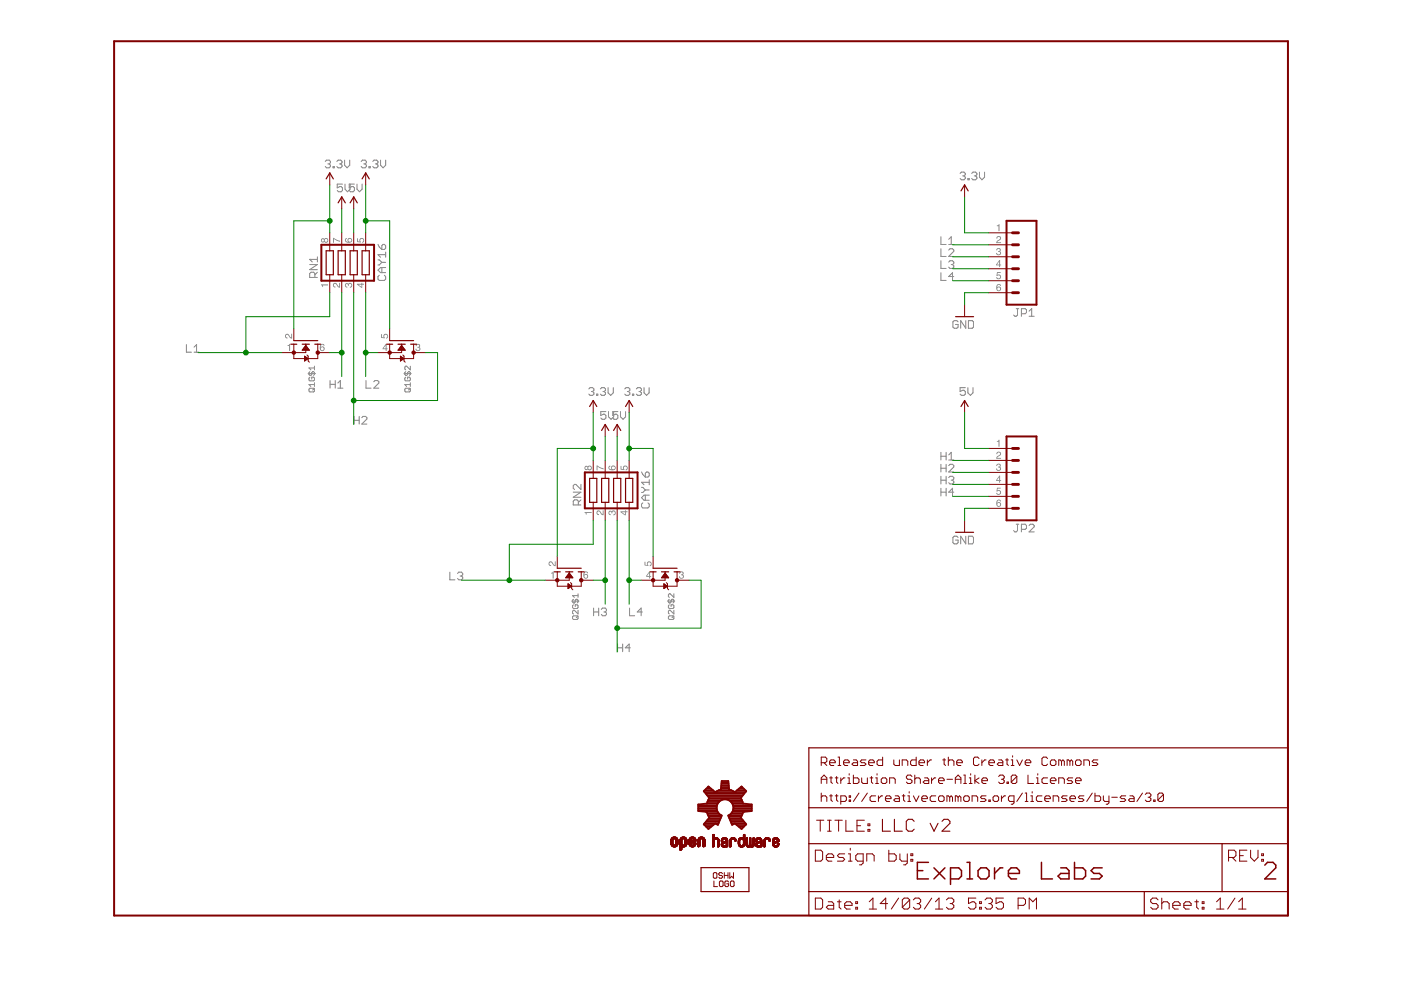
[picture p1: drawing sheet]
<svg xmlns="http://www.w3.org/2000/svg" width="297mm" height="210mm" viewBox="0 0 297 210" stroke-linecap="round" stroke-linejoin="round" font-family="sans-serif">
<g fill="none" stroke="#808080" stroke-width=".21">
<path d="M69 34.2l.2-.2h.6l.3 .2v.3l-.3 .3M69.5 34.8h.3M69.8 34.8l.3 .2v.3l-.3 .3h-.6l-.2-.3M70.6 35.3h.3v.3h-.3zM71.4 34.2l.3-.2h.5l.3 .2v.3l-.3 .3M72 34.8h.2M72.2 34.8l.3 .2v.3l-.3 .3h-.5l-.3-.3M72.6 39h-1.1v.8l.6-.2h.2l.3 .2v.6l-.3 .3h-.5l-.3-.3M73.1 34v1l.5 .6 .5-.6v-1M73.2 39v1.1l.5 .6 .5-.6v-1.1M75.1 39h-1.1v.8l.6-.2h.3l.2 .2v.6l-.2 .3h-.6l-.3-.3M75.7 39v1.1l.5 .6 .6-.6v-1.1"/>
<path d="M76.6 34.2l.3-.2h.5l.3 .2v.3l-.3 .3M77.1 34.8h.3M77.4 34.8l.3 .2v.3l-.3 .3h-.5l-.3-.3M78.2 35.3h.3v.3h-.3zM79 34.2l.3-.2h.6l.2 .2v.3l-.2 .3M79.6 34.8h.3M79.9 34.8l.2 .2v.3l-.2 .3h-.6l-.3-.3M80.7 34v1l.5 .6 .6-.6v-1M203.6 36.8l.2-.3h.6l.3 .3v.2l-.3 .3M204.1 37.3h.3M204.4 37.3l.3 .3v.2l-.3 .3h-.6l-.2-.3M205.2 37.8h.3v.3h-.3z"/>
<path d="M206 36.8l.3-.3h.5l.3 .3v.2l-.3 .3M206.6 37.3h.2M206.8 37.3l.3 .3v.2l-.3 .3h-.5l-.3-.3M207.7 36.5v1.1l.5 .5 .5-.5v-1.1M80.1 55.1h.3l.6 .5M80.1 51.8l.3 .6 .6 .5M80.4 58.4l-.3 .2v.6l.3 .3h1.1l.3-.3v-.6l-.3-.2M81 56.7v1.1M81 55.6l-.6 .6h-.3M81 55.6h.8M81.2 51.8h.3l.3 .3v.5l-.3 .3h-.5v-.8zM81.8 53.4v1.1"/>
<path d="M81.8 56.7h-1.1l-.6 .6 .6 .5h1.1M81.8 54h-1.7l.6 .5M203.1 68.2l-.2-.2h-.6l-.3 .2v1.1l.3 .3h.6l.2-.3v-.5h-.5M204.8 68v1.6l-1.1-1.6v1.6M205.3 68h.8l.3 .2v1.1l-.3 .3h-.8zM215.5 65.4h.5M215.7 65.4v1.4l-.2 .3h-.3l-.3-.3M216.6 66.5h.8l.2-.2v-.6l-.2-.3h-.8v1.7M218.2 67.1h1.1M218.2 66l.5-.6v1.7M124.8 82.5l.3-.3h.5l.3 .3v.2l-.3 .3M125.4 83h.2"/>
<path d="M125.6 83l.3 .3v.3l-.3 .2h-.5l-.3-.2M126.5 83.6h.2v.2h-.2zM127.3 82.5l.3-.3h.5l.3 .3v.2l-.3 .3M127.8 83h.3M128.1 83l.3 .3v.3l-.3 .2h-.5l-.3-.2M128.5 87.3h-1.1v.8l.5-.3h.3l.3 .3v.5l-.3 .3h-.5l-.3-.3M128.9 82.2v1.1l.6 .5 .5-.5v-1.1M129 87.3v1.1l.6 .5 .5-.5v-1.1M131 87.3h-1.1v.8l.6-.3h.2l.3 .3v.5l-.3 .3h-.5l-.3-.3M131.6 87.3v1.1l.5 .5 .5-.5v-1.1M132.5 82.5l.2-.3h.6l.2 .3v.2l-.2 .3M133 83h.3"/>
<path d="M133.3 83l.2 .3v.3l-.2 .2h-.6l-.2-.2M134.1 83.6h.3v.2h-.3zM134.9 82.5l.3-.3h.5l.3 .3v.2l-.3 .3M135.5 83h.2M135.7 83l.3 .3v.3l-.3 .2h-.5l-.3-.2M136.5 82.2v1.1l.6 .5 .5-.5v-1.1M204.7 82.2h-1.1v.8l.5-.3h.3l.3 .3v.6l-.3 .2h-.6l-.2-.2M205.2 82.2v1.1l.5 .5 .6-.5v-1.1M136 103.3h.3l.5 .6M136 100.1l.8 1.1M136.3 106.6l-.3 .3v.5l.3 .3h1.1l.2-.3v-.5l-.2-.3M136.8 100.3l.3-.2h.3l.2 .2v.6l-.2 .3h-.6z"/>
<path d="M136.8 105v1.1M136.8 103.9l-.5 .5h-.3M136.8 103.9h.8M137.6 101.7v1.1M137.6 105h-1.1l-.5 .5 .5 .6h1.1M137.6 102.3h-1.6l.5 .5M203.1 114l-.2-.3h-.6l-.3 .3v1l.3 .3h.6l.2-.3v-.5h-.5M204.8 113.7v1.6l-1.1-1.6v1.6M205.3 113.7h.8l.3 .3v1l-.3 .3h-.8z"/>
</g>
<g fill="#808080">
<path d="M211.4 47.8l.5-.3v1.5h-.2v-1h-.3z" fill-rule="evenodd"/>
<path d="M211.4 50.1a.52 .52 0 0 1 .8 .3 .52 .52 0 0 1-.5 .7l-.3 .3h.8v.1h-1l.2-.4a.59 .59 0 0 0 .6-.8h-.4l-.2 .3h-.2z" fill-rule="evenodd"/>
<path d="M211.4 52.7a.43 .43 0 0 1 .7-.1 .43 .43 0 0 1-.1 .7 .5 .5 0 0 1-.1 .9 .5 .5 0 0 1-.7-.6h.2a.3 .3 0 0 0 .4 .4 .3 .3 0 0 0 0-.6h-.2l.1-.2a.25 .25 0 0 0 .3-.2 .25 .25 0 0 0-.3-.2l-.5 .3z" fill-rule="evenodd"/>
<path d="M211.9 55.4l-.5 .7h.5zM211.9 55.1h.1v1h.3v.2h-.3v.3h-.1v-.3h-.7z" fill-rule="evenodd"/>
<path d="M211.4 57.7h.8v.2h-.7v.4a.52 .52 0 0 1 .7 .2 .52 .52 0 0 1-.3 .7 .52 .52 0 0 1-.7-.4h.2a.33 .33 0 0 0 .5 .1 .33 .33 0 0 0 0-.5 .33 .33 0 0 0-.5 .1h-.1z" fill-rule="evenodd"/>
<path d="M211.4 60.4l.6-.2 .2 .4-.6-.2-.2 .5a.51 .51 0 0 1 .8 .2 .51 .51 0 0 1-.4 .7 .51 .51 0 0 1-.6-.5zM211.4 61.2a.35 .35 0 0 0 .7 0 .35 .35 0 0 0-.7 0z" fill-rule="evenodd"/>
</g>
<path d="M215.5 111.1h.5M215.7 111.1v1.4l-.2 .3h-.3l-.3-.3M216.6 112.2h.8l.2-.2v-.6l-.2-.3h-.8v1.7M218.2 111.4l.3-.3h.5l.3 .3v.3l-1.1 1.1h1.1" fill="none" stroke="#808080" stroke-width=".21"/>
<g fill="#808080">
<path d="M211.4 93.5l.5-.3v1.5h-.2v-1h-.3z" fill-rule="evenodd"/>
<path d="M211.4 95.9a.52 .52 0 0 1 .8 .2 .52 .52 0 0 1-.5 .7l-.3 .3h.8v.2h-1l.2-.5a.59 .59 0 0 0 .6-.8h-.4l-.2 .3h-.2z" fill-rule="evenodd"/>
<path d="M211.4 98.4a.43 .43 0 0 1 .7 0 .43 .43 0 0 1-.1 .6 .5 .5 0 0 1-.1 .9 .5 .5 0 0 1-.7-.6h.2a.3 .3 0 0 0 .4 .4 .3 .3 0 0 0 0-.6h-.2l.1-.2a.25 .25 0 0 0 .3-.1 .25 .25 0 0 0-.3-.3l-.5 .3z" fill-rule="evenodd"/>
<path d="M211.9 101.1l-.5 .7h.5zM211.9 100.8h.1v1h.3v.2h-.3v.3h-.1v-.3h-.7z" fill-rule="evenodd"/>
<path d="M211.4 103.4h.8v.2h-.7v.4a.52 .52 0 0 1 .7 .2 .52 .52 0 0 1-.3 .8 .52 .52 0 0 1-.7-.5h.2a.33 .33 0 0 0 .5 .2 .33 .33 0 0 0 0-.6 .33 .33 0 0 0-.5 .1h-.1z" fill-rule="evenodd"/>
<path d="M211.4 106.1l.6-.1 .2 .3-.6-.2-.2 .5a.51 .51 0 0 1 .8 .2 .51 .51 0 0 1-.4 .7 .51 .51 0 0 1-.6-.5zM211.4 107a.35 .35 0 0 0 .7 0 .35 .35 0 0 0-.7 0z" fill-rule="evenodd"/>
</g>
<path d="M65.3 79.2h1.6M65.7 78.8l-.2 .2v.4l.4 .2 .2-.2v-.4l.4-.2 .2 .2v.4l-.2 .2M65.7 80l-.2 .2v.4l.2 .2h.8l.2-.2v-.4l-.2-.2h-.4v.4M66.7 77.6v.8M66.7 78h-1.2l.4 .4M65.5 82.5l.2-.2h.8l.2 .2v.4l-.2 .2h-.8l-.2-.2zM66.7 81.2v.7M66.7 82.3l-.4 .4M66.7 81.5h-1.2l.4 .4" fill="none" stroke="#808080" stroke-width=".21"/>
<g fill="#808080">
<path d="M60.6 70.9a.87 .87 0 0 1 1 .6l.2 .1v-.8h.1v1l-.4-.2a.59 .59 0 0 0-.8-.5l-.1 .3 .4 .2v.2l-.4-.1-.1-.3z" fill-rule="evenodd"/>
<path d="M61 73.2l.5-.3v1.5h-.2v-1.1h-.3z" fill-rule="evenodd"/>
<path d="M68 73.1l.6-.2 .2 .4-.6-.2-.2 .5a.51 .51 0 0 1 .8 .2 .51 .51 0 0 1-.4 .7 .51 .51 0 0 1-.6-.5zM68 73.9a.35 .35 0 0 0 .7 0 .35 .35 0 0 0-.7 0z" fill-rule="evenodd"/>
</g>
<path d="M85.6 79.2h1.6M86 78.8l-.2 .2v.4l.2 .2 .4-.2v-.4l.2-.2 .4 .2v.4l-.2 .2M86 80l-.2 .2v.4l.2 .2h.8l.2-.2v-.4l-.2-.2h-.4v.4M87 77.6v.8l-.8-.8-.4 .2v.4l.2 .2M85.8 82.5l.2-.2h.8l.2 .2v.4l-.2 .2h-.8l-.2-.2zM87 81.2v.7M87 82.3l-.4 .4M87 81.5h-1.2l.4 .4" fill="none" stroke="#808080" stroke-width=".21"/>
<g fill="#808080">
<path d="M80.8 70.9h.2v.6l.4 .1a.52 .52 0 0 1 .2-.8 .52 .52 0 0 1 .7 .4 .52 .52 0 0 1-.4 .6v-.2a.33 .33 0 0 0 .1-.5 .33 .33 0 0 0-.5 0 .33 .33 0 0 0 .1 .5v.1l-.8-.1z" fill-rule="evenodd"/>
<path d="M81.8 73.2l-.5 .7h.5zM81.8 72.9h.2v1h.2v.1h-.2v.4h-.2v-.4h-.7z" fill-rule="evenodd"/>
<path d="M88.3 73a.43 .43 0 0 1 .6 0 .43 .43 0 0 1 0 .6 .5 .5 0 0 1-.1 .9 .5 .5 0 0 1-.7-.6h.2a.3 .3 0 0 0 .4 .4 .3 .3 0 0 0 0-.6h-.2v-.1a.25 .25 0 0 0 .4-.2 .25 .25 0 0 0-.3-.3l-.5 .3z" fill-rule="evenodd"/>
</g>
<path d="M65.7 56.1h1.6l-1.6 1.1h1.6M66.8 58.8v-.8l-.3-.3h-.6l-.2 .3v.8h1.6M67.3 57.7l-.5 .6M67.3 55h-1.6l.5 .5M67.3 54.5v1" fill="none" stroke="#808080" stroke-width=".21"/>
<g fill="#808080">
<path d="M70.7 60.1a.87 .87 0 0 1 1.1 .6l.1 .1v-.8h.2v1l-.5-.2a.59 .59 0 0 0-.8-.5v.3l.3 .2v.2l-.3-.1-.2-.3z" fill-rule="evenodd"/>
<path d="M73.2 60.2l.3-.2 .3 .2a.5 .5 0 0 1 .9 .1 .5 .5 0 0 1-.5 .7v-.2a.3 .3 0 0 0 .3-.4 .3 .3 0 0 0-.5 0l-.1 .2h-.1a.25 .25 0 0 0-.2-.4 .25 .25 0 0 0-.3 .3l.3 .5-.4-.3z" fill-rule="evenodd"/>
<path d="M76 60.4l.6 .4v-.4zM75.7 60.2h.9v-.3h.2v.3h.4v.2h-.4v.6h-.2l-.9-.7z" fill-rule="evenodd"/>
<path d="M75.7 50.5h.2v.7h.4a.52 .52 0 0 1 .2-.7 .52 .52 0 0 1 .7 .3 .52 .52 0 0 1-.4 .7v-.2a.33 .33 0 0 0 .1-.5 .33 .33 0 0 0-.5 0 .33 .33 0 0 0 .1 .5v.1l-.8-.1z" fill-rule="evenodd"/>
<path d="M73.3 50.6l.2-.1-.2 .6 .6 .2a.51 .51 0 0 1 .1-.8 .51 .51 0 0 1 .7 .4 .51 .51 0 0 1-.5 .6 .69 .69 0 0 1-.8-.2 .69 .69 0 0 1-.1-.7zM73.8 50.9a.35 .35 0 0 0 .7 0 .35 .35 0 0 0-.7 0z" fill-rule="evenodd"/>
<path d="M70.6 50.4l1.5 .7v.2l-1.3-.7v.9h-.2z" fill-rule="evenodd"/>
<path d="M68.1 60.3h1.5v.2h-1.1v.4h-.2z" fill-rule="evenodd"/>
<path d="M68.2 51a.25 .25 0 0 0 .5 0 .25 .25 0 0 0-.5 0zM68.8 51a.35 .35 0 0 0 .7 0 .35 .35 0 0 0-.7 0zM68.2 50.6l.2-.1 .4 .2a.46 .46 0 0 1 .6-.1 .46 .46 0 0 1 0 .7 .46 .46 0 0 1-.6-.1 .43 .43 0 0 1-.7 .1 .43 .43 0 0 1 .1-.7z" fill-rule="evenodd"/>
</g>
<path d="M121.2 127.4h1.5M121.4 130.8l.2-.2h.8l.2 .2v.3l-.2 .2h-.8l-.2-.2zM121.6 127.1l-.2 .2v.3l.2 .2 .4-.2v-.3l.2-.2 .4 .2v.3l-.2 .2M121.6 128.2l-.2 .2v.4l.2 .2h.8l.2-.2v-.4l-.2-.2h-.4v.4M122.6 129.4v.8l-.8-.8-.4 .2v.4l.2 .2M122.6 125.9v.8M122.6 130.6l-.4 .4M122.6 126.3h-1.2l.4 .4" fill="none" stroke="#808080" stroke-width=".21"/>
<g fill="#808080">
<path d="M116.4 119.1a.87 .87 0 0 1 1.1 .7h.1v-.8h.2v1.1l-.5-.2a.59 .59 0 0 0-.7-.6l-.1 .4 .3 .1v.2l-.3-.1-.2-.2z" fill-rule="evenodd"/>
<path d="M116.8 121.5l.6-.3v1.5h-.2v-1.1h-.4z" fill-rule="evenodd"/>
<path d="M123.9 121.3l.5-.1 .3 .4-.6-.2-.2 .5a.51 .51 0 0 1 .8 .2 .51 .51 0 0 1-.4 .7 .51 .51 0 0 1-.6-.6zM123.9 122.2a.32 .32 0 0 0 .6 0 .32 .32 0 0 0-.6 0z" fill-rule="evenodd"/>
</g>
<path d="M141.5 127.4h1.6M141.7 130.8l.2-.2h.8l.2 .2v.3l-.2 .2h-.8l-.2-.2zM141.9 127.1l-.2 .2v.3l.2 .2 .4-.2v-.3l.2-.2 .4 .2v.3l-.2 .2M141.9 128.2l-.2 .2v.4l.2 .2h.8l.2-.2v-.4l-.2-.2h-.4v.4M142.9 125.9v.8l-.8-.8-.4 .2v.4l.2 .2M142.9 129.4v.8l-.8-.8-.4 .2v.4l.2 .2M142.9 130.6l-.4 .4" fill="none" stroke="#808080" stroke-width=".21"/>
<g fill="#808080">
<path d="M136.7 119.1h.1v.6l.4 .1a.52 .52 0 0 1 .3-.7 .52 .52 0 0 1 .7 .3 .52 .52 0 0 1-.5 .6v-.1a.33 .33 0 0 0 .2-.5 .33 .33 0 0 0-.5-.1 .33 .33 0 0 0 .1 .5v.2l-.8-.1z" fill-rule="evenodd"/>
<path d="M137.6 121.5l-.4 .6h.4zM137.7 121.2h.1v.9h.3v.2h-.3v.4h-.2v-.4h-.6z" fill-rule="evenodd"/>
<path d="M144.2 121.3a.43 .43 0 0 1 .6-.1 .43 .43 0 0 1 0 .7 .5 .5 0 0 1-.1 .8 .5 .5 0 0 1-.7-.5h.2a.3 .3 0 0 0 .4 .3 .3 .3 0 0 0 0-.5h-.2v-.2a.25 .25 0 0 0 .4-.2 .25 .25 0 0 0-.3-.3l-.5 .4z" fill-rule="evenodd"/>
</g>
<path d="M121.5 104.4h1.7l-1.7 1h1.7M122.6 107.1v-.8l-.3-.3h-.5l-.3 .3v.8h1.7M123.2 102.7v1.1l-1.1-1.1h-.3l-.3 .3v.5l.3 .3M123.2 106l-.6 .5" fill="none" stroke="#808080" stroke-width=".21"/>
<g fill="#808080">
<path d="M126.6 108.3a.87 .87 0 0 1 1.1 .7h.1v-.8h.2v1l-.5-.1a.59 .59 0 0 0-.8-.6v.4l.3 .1v.2l-.3-.1-.2-.2z" fill-rule="evenodd"/>
<path d="M129.1 108.4l.3-.1 .3 .2a.5 .5 0 0 1 .9 .1 .5 .5 0 0 1-.6 .7v-.2a.32 .32 0 0 0 .4-.5 .3 .3 0 0 0-.6 0v.3l-.1-.1a.25 .25 0 0 0-.2-.3 .25 .25 0 0 0-.3 .2l.3 .5-.5-.3z" fill-rule="evenodd"/>
<path d="M131.8 108.6l.7 .5v-.5zM131.5 108.4h1v-.2h.2v.2h.3v.2h-.3v.7h-.2l-1-.7z" fill-rule="evenodd"/>
<path d="M131.6 98.8h.2v.6l.4 .1a.52 .52 0 0 1 .2-.8 .52 .52 0 0 1 .7 .4 .52 .52 0 0 1-.4 .6v-.2a.33 .33 0 0 0 .1-.5 .33 .33 0 0 0-.5 0 .33 .33 0 0 0 .1 .5v.2l-.8-.1z" fill-rule="evenodd"/>
<path d="M129.1 98.8l.3-.1-.2 .6 .5 .2a.51 .51 0 0 1 .2-.8 .51 .51 0 0 1 .7 .4 .51 .51 0 0 1-.5 .6 .69 .69 0 0 1-.8-.1 .69 .69 0 0 1-.2-.8zM129.7 99.2a.35 .35 0 0 0 .7 0 .35 .35 0 0 0-.7 0z" fill-rule="evenodd"/>
<path d="M126.5 98.7l1.5 .6v.2l-1.3-.6v.8h-.2z" fill-rule="evenodd"/>
<path d="M123.9 108.6h1.5v.2h-1v.3h-.2z" fill-rule="evenodd"/>
<path d="M124.1 99.2a.25 .25 0 0 0 .5 0 .25 .25 0 0 0-.5 0zM124.7 99.2a.31 .31 0 0 0 .6 0 .31 .31 0 0 0-.6 0zM124 98.9l.3-.1 .3 .2a.46 .46 0 0 1 .7-.1 .46 .46 0 0 1 0 .7 .46 .46 0 0 1-.7-.1 .43 .43 0 0 1-.6 0 .43 .43 0 0 1 0-.6z" fill-rule="evenodd"/>
</g>
<g fill="none" stroke="#808080" stroke-width=".21">
<path d="M199.5 50.2v1.6h1.1M199.5 52.7v1.7h1.1M199.5 55.3v1.6h1.1M199.5 57.8v1.7h1.1M201.1 51.8h1.1M201.1 50.7l.6-.5v1.6M201.1 53l.3-.3h.6l.2 .3v.3l-1.1 1.1h1.1M201.1 55.6l.3-.3h.6l.2 .3v.2l-.2 .3M201.7 56.1h.3M202 56.1l.2 .3v.2l-.2 .3h-.6l-.3-.3M202.2 58.6h-1.1l.9-.8v1.7M39.5 73.1v1.6h1.1"/>
<path d="M41.1 74.7h1.1M41.1 73.6l.6-.5v1.6M70 80.7v1.6M70 81.5h1.1M71.1 80.7v1.6M71.6 81.2l.6-.5v1.6M71.6 82.3h1.1M75.1 88.3v1.6M75.1 89.1h1.1M76.2 88.3v1.6M76.7 88.6l.3-.3h.5l.3 .3v.2l-1.1 1.1h1.1M77.6 80.7v1.6h1.1"/>
<path d="M79.2 80.9l.3-.2h.6l.2 .2v.3l-1.1 1.1h1.1M199.5 95.9v1.6M199.5 98.4v1.7M199.5 96.7h1.1M199.5 99.3h1.1M200.6 95.9v1.6M200.6 98.4v1.7M201.1 96.5l.6-.6v1.6M201.1 97.5h1.1M201.1 98.7l.3-.3h.6l.2 .3v.3l-1.1 1.1h1.1M199.5 101v1.6M199.5 103.5v1.7"/>
<path d="M199.5 101.8h1.1M199.5 104.4h1.1M200.6 101v1.6M200.6 103.5v1.7M201.1 101.3l.3-.3h.6l.2 .3v.2l-.2 .3M201.7 101.8h.3M202 101.8l.2 .3v.2l-.2 .3h-.6l-.3-.3M202.2 104.4h-1.1l.9-.9v1.7M95.4 121.3v1.6h1.1M97 121.6l.3-.3h.5l.3 .3v.3l-.3 .2M97.6 122.1h.2M97.8 122.1l.3 .3v.3l-.3 .2h-.5l-.3-.2"/>
<path d="M125.9 128.9v1.7M125.9 129.8h1M126.9 128.9v1.7M127.5 129.2l.3-.3h.5l.3 .3v.3l-.3 .3M128 129.8h.3M128.3 129.8l.3 .2v.3l-.3 .3h-.5l-.3-.3M130.9 136.5v1.7M130.9 137.4h1.1M132 136.5v1.7M133.5 128.9v1.7h1.1M133.6 137.4h-1l.8-.9v1.7M136.2 129.8h-1.1l.8-.9v1.7"/>
</g>
<g fill="none" stroke="#800000" stroke-width=".32">
<path d="M194.5 184.6h1.2M196.8 182.8h-2.3v3.6h2.3M198 184l2.3 2.4M200.3 184l-2.3 2.4M201.5 186.4h1.8l.6-.6v-1.2l-.6-.6h-1.8v3.5M205 182.8h.6v3.6M205 186.4h1.2M207.9 184h1.2l.6 .6v1.2l-.6 .6h-1.2l-.5-.6v-1.2zM210.9 184v2.4M212.6 184h-.6l-1.1 1.2M213.8 185.2h2.3v-.6l-.6-.6h-1.1l-.6 .6v1.2l.6 .6h1.1M220.8 182.8v3.6h2.3"/>
<path d="M224.9 184h1.2l.6 .6v1.8h-1.8l-.6-.6 .6-.6h1.8M227.8 182.8v3.6h1.8l.6-.6v-1.2l-.6-.6h-1.8M233.7 184h-1.8l-.6 .6 .6 .6h1.2l.6 .6-.6 .6h-1.8M268.2 183.4l.5-.6h1.2l.6 .6v.6l-2.3 2.4h2.3"/>
</g>
<path d="M24.2 8.7h248.9v185.4h-248.9zM68.1 51.9h11.2v7.6h-11.2zM213.4 46.8h6.4v17.8h-6.4zM213.4 92.5h6.4v17.8h-6.4zM124 100.2h11.2v7.6h-11.2z" fill="none" stroke="#800000" stroke-width=".42"/>
<g fill="none" stroke="#800000" stroke-width=".25">
<path d="M69.2 37.9l.7-1.2 .8 1.2M76.8 37.9l.7-1.2 .8 1.2M69.2 53.2h1.5v5.1h-1.5zM71.7 43l.8-1.3 .7 1.3M71.7 53.2h1.5v5.1h-1.5zM74.2 43l.8-1.3 .8 1.3M74.2 53.2h1.6v5.1h-1.6zM76.8 53.2h1.5v5.1h-1.5zM203.8 40.5l.7-1.3 .8 1.3M61.7 73h1.2M62.3 72.2h5.1M64.1 73h1.5"/>
<path d="M66.7 73h1.3M82 73h1.2M82.6 72.2h5.1M84.4 73h1.5M87.1 73h1.2M202.6 67.1h3.8M125 86.2l.8-1.3 .7 1.3M127.6 91.3l.7-1.3 .8 1.3M130.1 91.3l.8-1.3 .7 1.3M132.6 86.2l.8-1.3 .8 1.3M203.8 86.2l.7-1.3 .8 1.3M125 101.4h1.5v5.1h-1.5z"/>
<path d="M127.6 101.4h1.5v5.1h-1.5zM130.1 101.4h1.5v5.1h-1.5zM132.6 101.4h1.6v5.1h-1.6zM202.6 112.9h3.8M117.5 121.2h1.3M118.2 120.5h5M119.9 121.2h1.6M122.6 121.2h1.3M137.8 121.2h1.3M138.5 120.5h5.1M140.3 121.2h1.5M142.9 121.2h1.3"/>
<path d="M171.5 158.6h101.6v35.5h-101.6zM171.5 178.9h101.6M171.5 171.3h101.6M259.1 178.9v10.1M148.6 184h10.2v5h-10.2zM171.5 189h101.6M242.6 189v5.1"/>
</g>
<g fill="none" stroke="#800000" stroke-width=".21">
<path d="M69.9 36.7v2.5M77.5 36.7v2.5M204.5 39.2v2.5M69.9 49.4v3.8M69.9 58.3v3.8M72.5 41.7v2.6M72.5 49.4v3.8M72.5 58.3v3.8M75 41.7v2.6M75 49.4v3.8M75 58.3v3.8M77.5 49.4v3.8"/>
<path d="M77.5 58.3v3.8M209.6 49.4h5.1M209.6 51.9h5.1M209.6 54.4h5.1M209.6 57h5.1M209.6 59.5h5.1M62.3 69.7v2.5M62.3 73v3h5.1v-3M64.1 74.2h1.5M64.2 74.1h1.3M64.3 74h1.1M64.4 73.9h.9"/>
<path d="M64.5 73.7h.7M64.5 73.6h.6M64.6 75.5l.7 .5-.7 .5M64.6 75.5v1M64.6 76.5h.1M64.6 76.4h.2M64.6 76.3h.4M64.6 76.2h.6M64.6 75.9h.6M64.6 75.8h.4M64.6 75.7h.2M64.6 75.5h.1"/>
<path d="M64.6 73.5h.4M64.7 73.4h.2M64.8 73.3h.1M64.8 73v1.8h-5M64.8 73.2l.8 1.1h-1.5zM65.1 75.3l.2 .2v1l.3 .3M67.4 74.8h2.5M82.6 73v3h5.1v-3M82.6 69.7v2.5M84.4 74.2h1.5M84.5 74.1h1.3M84.6 74h1.1"/>
<path d="M84.7 73.9h.9M84.8 73.7h.7M84.9 73.6h.5M84.9 76.5h.1M84.9 76.4h.2M84.9 76.3h.4M84.9 76.2h.6M84.9 75.9h.6M84.9 75.8h.4M84.9 75.7h.2M84.9 75.5h.1M84.9 75.5l.8 .5-.8 .5"/>
<path d="M84.9 75.5v1M84.9 73.5h.4M85 73.4h.2M85.1 73.3h.1M85.2 73v1.8h-5.1M85.2 73.2l.7 1.1h-1.5zM85.4 75.3l.3 .2v1l.2 .3M87.7 74.8h2.5M204.5 64.6v2.5M209.6 62.1h5.1M125.8 84.9v2.6M125.8 97.6v3.8"/>
<path d="M128.3 90v2.5M128.3 97.6v3.8M130.9 90v2.5M130.9 97.6v3.8M133.4 84.9v2.6M133.4 97.6v3.8M204.5 84.9v2.6M209.6 95.1h5.1M209.6 97.6h5.1M118.2 117.9v2.6M125.8 106.5v3.8M128.3 106.5v3.8"/>
<path d="M130.9 106.5v3.8M133.4 106.5v3.8M138.5 117.9v2.6M204.5 110.3v2.6M209.6 100.2h5.1M209.6 102.7h5.1M209.6 105.2h5.1M209.6 107.8h5.1M118.2 121.2v3.1h5v-3.1M120.1 122.3h1.2M120.1 122.2h1.2M120.2 122.1h1"/>
<path d="M120.3 122h.8M120.4 121.9h.6M120.4 123.8l.8 .5-.8 .5zM120.4 124.8h.1M120.4 124.6h.3M120.4 124.5h.5M120.4 124.4h.6M120.4 124.3h.8M120.4 124.2h.6M120.4 124h.4M120.4 123.9h.2M120.4 123.8h.1"/>
<path d="M120.5 121.8h.4M120.6 121.6h.2M120.7 121.2v1.8h-5.1M120.7 121.5l.8 1h-1.6zM120.7 121.5h.1M120.9 123.5l.3 .3v1l.3 .3M123.2 123h2.6M138.5 121.2v3.1h5.1v-3.1M140.4 122.3h1.3M140.5 122.2h1.1M140.5 122.1h1M140.7 122h.7"/>
<path d="M140.7 121.9h.6M140.8 124.8h.1M140.8 124.6h.2M140.8 124.5h.4M140.8 124.4h.6M140.8 124.3h.7M140.8 124.2h.5M140.8 124h.4M140.8 123.9h.2M140.8 123.8h.1M140.8 123.8l.7 .5-.7 .5zM140.8 121.8h.4"/>
<path d="M140.9 121.6h.2M141 121.2v1.8h-5.1M141 121.5l.8 1h-1.5zM141 121.5h.1M141.3 123.5l.2 .3v1l.3 .3M143.6 123h2.5M142.3 178.9h.4M142.3 178.9h.3M142.3 178.8h.3M142.3 178.7h.3M142.3 178.6h.3M142.3 178.5h.3"/>
<path d="M142.3 178.4h.3M142.3 178.3h.3M142.3 178.2h.3M142.3 178.1h.3M142.3 178.1h.4M142.3 179l.4 .1M142.3 179h.4M142.3 179.1l.6 .1M142.3 179.1h.5M142.3 177.9h.5M142.3 177.8h1.3M142.3 179.2h1.3"/>
<path d="M142.4 177.8h1.2M142.4 179.3h1.2M142.4 177.7h1.2M142.5 177.7h1M142.5 179.4h1M142.5 177.6h1M142.6 179.5h.8M142.6 177.6h.8M142.6 179.5h.7M142.6 177.5h.7M142.7 178.1h-.4M142.7 178h-.4"/>
<path d="M142.8 179.6h.4M142.8 177.5h.4M142.9 177.9h-.6M143.1 177.9h.6M143.2 177.9h.5M143.2 179.1h.5M143.3 178h.4M143.3 179h.4M143.3 178l.4 .1M143.3 178.9h.4M143.3 178.8h.4M143.3 178.7h.4"/>
<path d="M143.3 178.6h.4M143.3 178.5h.4M143.3 178.4h.4M143.3 178.3h.4M143.3 178.2h.4M143.3 178.1h.4M143.5 179.3l-1 .1M143.6 179.2l-1.2 .1M143.7 179.1l-.6 .1M143.7 179.1h-.5M144.2 180h.3M144.2 179.9h.3"/>
<path d="M144.2 179.8h.3M144.2 179.7h.3M144.2 179.6h.3M144.2 179.3h1.3M144.2 179.2h1.4M144.2 179.1l.6 .1M144.2 179.1h.5M144.2 179l.5 .1M144.2 179h.4M144.2 178.9h.4M144.2 178.9h.3M144.2 178.8h.3"/>
<path d="M144.2 178.7h.3M144.2 178.6h.3M144.2 178.5h.3M144.2 178.4h.3M144.2 178.3h.3M144.2 178.2h.3M144.2 178.1h.3M144.2 178h.4M144.3 177.8h1.3M144.3 177.8h1.2M144.3 177.7h1.2M144.3 177.7h1.1"/>
<path d="M144.4 177.6h1M144.5 177.6h.8M144.5 177.5h.7M144.6 178.1h-.4M144.6 179.6h-.4M144.7 178h-.5M144.7 179.6h.4M144.7 177.9h-.5M144.7 177.5h.4M144.8 177.9h-.6M145 177.9h.6M145.1 177.9h.5"/>
<path d="M145.2 179.1h.4M145.2 178h.4M145.2 179h.4M145.2 178.1h.4M145.2 179.5h-1M145.2 178.9h.4M145.2 178.8h.4M145.2 178.7h.4M145.2 178.6h.4M145.2 178.5h.4M145.2 178.4h.4M145.2 178.3h.4"/>
<path d="M145.2 178.2h.4M145.3 179.5h-1.1M145.4 179.4h-1.2M145.5 179.3l-1.3 .1M145.5 179.2l-1.3 .1M145.6 179.1l-.6 .1M145.6 179.1h-.5M146.1 179h.4M146.1 178.9h.4M146.1 178.4h1.4M146.1 178.4h.4M146.1 178.3h.4"/>
<path d="M146.1 178.2h.4M146.1 178.1h.4M146.1 179.1l.6 .1M146.1 179.1h.5M146.1 179l.5 .1M146.1 177.9h.5M146.2 179.2h1.2M146.2 177.8h1.3M146.2 177.8h1.2M146.2 177.7h1.2M146.3 179.3h1M146.3 177.7h1.1"/>
<path d="M146.3 179.4h1M146.3 177.6h1M146.4 179.5h.8M146.4 177.6h.9M146.5 177.5h.7M146.5 179.5h.7M146.5 178.1l-.4 .1M146.5 178l-.4 .1M146.6 178h-.5M146.6 178.4h.9M146.6 178.8l-.5 .1M146.6 177.5h.4"/>
<path d="M146.6 179.6h.4M146.7 178.8h-.6M146.7 177.9h-.6M146.7 178.3h.8M146.8 178.7l-.7 .1M146.9 178.3h.6M146.9 177.9h.6M146.9 178.2h.6M147 178.7h-.9M147 179.1h.5M147 177.9h.5M147.1 178h.4"/>
<path d="M147.1 178.6h-1M147.1 178.2h.4M147.1 179h.4M147.1 178.9h.4M147.1 178.1h.4M147.2 178.9h.3M147.2 178.8h.3M147.2 178.6h-1.1M147.3 178.8h.2M147.3 178.5h-1.2M147.4 178.7h.1M147.4 179.3h-1.2"/>
<path d="M147.4 178.5h-1.3M147.5 179.1l-.6 .1M147.5 179l-.4 .1M148 179.3h.4M148 179.2h.4M148 179.1h.4M148 179h.4M148 178.9h.4M148 178.8h.4M148 178.7h.4M148 178.6h.4M148 178.5h.4"/>
<path d="M148 178.4h.4M148 178.3h.4M148 178.2h.4M148 178.1h.4M148 179.5h.2M148 179.6h.1M148.1 177.8h1.3M148.1 177.7h1.2M148.2 177.7h1.1M148.2 177.6h1M148.3 177.6h.9M148.4 179.5h-.4"/>
<path d="M148.4 179.4h-.4M148.4 177.5h.7M148.4 178.1h-.4M148.4 178l-.4 .1M148.5 178h-.5M148.5 177.5h.4M148.5 177.9h-.5M148.6 177.9h-.6M148.8 177.9h.6M148.9 177.9h.5M149 178h.4M149 178h.5"/>
<path d="M149.1 179.4h.4M149.1 179.3h.4M149.1 179.2h.4M149.1 179.1h.4M149.1 179h.4M149.1 178.9h.4M149.1 178.8h.4M149.1 178.7h.4M149.1 178.6h.4M149.1 178.5h.4M149.1 178.4h.4M149.1 178.3h.4"/>
<path d="M149.1 178.2h.4M149.1 178.1h.4M149.1 179.5h.2M149.1 179.6h.1M149.4 177.8h-1.3M149.4 179.5h-.3M151.1 179.3h.3M151.1 179.2h.3M151.1 179.1h.3M151.1 179h.3M151.1 178.9h.3M151.1 178.8h.3"/>
<path d="M151.1 178.7h.3M151.1 178.6h.3M151.1 178.5h.3M151.1 178.4h.3M151.1 178.3h.3M151.1 178.2h.3M151.1 177.8h1.2M151.1 177.7h1.1M151.1 177.6h.3M151.1 177.5h.3M151.1 177.4h.3M151.1 177.3h.3"/>
<path d="M151.1 177.2h.3M151.1 177.1h.3M151.1 177h.3M151.2 177h.2M151.3 179.6h-.2M151.4 179.5h-.3M151.4 179.4h-.3M151.4 178.1l-.3 .1M151.4 178.1h-.3M151.5 178l-.4 .1M151.6 178h-.5M151.6 177.6h.4"/>
<path d="M151.6 177.9h-.5M151.7 177.6h.1M152 177.9h.4M152 178h.4M152.1 178l.3 .1M152.1 178.1h.3M152.2 178.1l.3 .1M152.2 179.5h.2M152.2 179.3h.3M152.2 179.2h.3M152.2 179.1h.3M152.2 179h.3"/>
<path d="M152.2 178.9h.3M152.2 178.8h.3M152.2 178.7h.3M152.2 178.6h.3M152.2 178.5h.3M152.2 178.4h.3M152.2 178.3h.3M152.2 178.2h.3M152.3 179.6h-.1M152.4 177.9h-1.3M152.4 179.5h-.2M152.5 179.4h-.3"/>
<path d="M152.9 179.2h.4M152.9 179.1l.3 .1M152.9 179.1h.3M152.9 179h.3M152.9 178.2h.3M153 179.3h.8M153 179.2l.3 .1M153 178.9h.3M153 178.4h.1M153 179.4h.8M153 177.9h1.2M153.1 179.5h.7"/>
<path d="M153.1 177.8h1M153.1 178.4h-.2M153.2 178.3h-.3M153.2 177.7h.8M153.2 178.1l-.3 .1M153.2 179.6h.6M153.2 179h-.3M153.3 178.1h-.3M153.3 178.9l-.4 .1M153.3 178.6h1M153.3 178l-.3 .1M153.4 177.6h.5"/>
<path d="M153.4 178.5h.9M153.4 178h-.4M153.4 177.9h-.4M153.5 178.8l-.5 .1M153.5 179.6h-.1M153.5 178.5h.8M153.5 179.6h.1M153.6 178.8h-.6M153.6 177.6h.1M153.6 178.4h.7M153.7 178.7l-.7 .1M153.8 178.4h.5"/>
<path d="M153.8 177.9h.4M153.8 178h.4M153.9 178.7h-.8M153.9 178.3h.4M153.9 178l.4 .1M153.9 178.1h.4M154 178.7h.3M154 178.3h.3M154 178.2h.3M154 178.1h.3M154 179.6h.2M154 179.5h.3"/>
<path d="M154 179.4h.3M154 179.3h.3M154 179.2h.3M154 179.1h.3M154 179h.3M154 178.9h.3M154 178.8h.3M154.3 179.5h-.3M154.3 178.6h-1.2M154.7 179.4h.3M154.7 179.3h.3M154.7 179.2h.3"/>
<path d="M154.7 179.1h.3M154.7 179h.3M154.7 178.9h.3M154.7 178.8h.3M154.7 178.7h.3M154.7 178.6h.3M154.7 178.5h.3M154.7 178.4h.3M154.7 178.3h.3M154.7 178.2h.3M154.7 178.1h.3M154.8 177.9h1.2"/>
<path d="M154.9 177.8h1.1M154.9 179.6h-.2M154.9 177.8h1M155 179.5h-.3M155 177.7h.9M155 177.7h.8M155 178.2h-.3M155.1 178.1h-.4M155.1 178l-.3 .1M155.2 177.6h.5M155.2 178h-.4M155.2 177.9h-.4"/>
<path d="M155.3 177.6h.2M155.6 177.9h.4M155.7 178h.4M155.7 178.1h.4M155.8 178.1h.3M155.8 178.3h.3M155.8 178.2h.3M155.9 178.4h.1M156.1 178.2l-.3 .1M156.5 178.9h.3M156.5 178.8h.3M156.5 178.7h.3"/>
<path d="M156.5 178.6h.3M156.5 178.5h.3M156.5 178.4h.3M156.5 178.3h.3M156.5 179l.4 .1M156.5 179h.3M156.5 178.2h.3M156.6 179.1l.3 .1M156.6 179.1h.3M156.6 179.2h.4M156.6 179.2l.5 .1M156.6 179.3h1.2"/>
<path d="M156.7 179.3h1.1M156.7 177.8h1.2M156.7 179.4h1M156.8 179.5h.9M156.8 177.7h1.1M156.8 179.5h.8M156.9 177.7h1M156.9 178.1h-.3M156.9 179.6h.6M156.9 178l-.3 .1M157 177.6h.5M157 178h-.4"/>
<path d="M157.1 177.9h-.5M157.2 179.6h.1M157.2 177.6h.1M157.3 179.6h.1M157.4 177.9h.5M157.5 178h.4M157.5 179.2h.4M157.6 178.1h.3M157.6 179.1h.3M157.6 179h.3M157.6 178.9h.3M157.6 178.8h.3"/>
<path d="M157.6 178.7h.3M157.6 178.6h.3M157.6 178.5h.3M157.6 178.4h.3M157.6 178.3h.3M157.6 178.2h.3M157.6 177.6h.3M157.6 177.5h.3M157.6 177.4h.3M157.6 177.3h.3M157.6 177.2h.3M157.6 177.1h.3"/>
<path d="M157.6 177h.3M157.7 177h.2M157.8 179.3h-.4M157.9 179.2h-.4M157.9 179.1h-.3M157.9 177.9h-1.2M158.2 179.2l.4 .1M158.2 179.2h.3M158.2 179.1l.3 .1M158.2 179.1h.3M158.2 179h.3M158.2 178.9h.3"/>
<path d="M158.2 178.8h.3M158.2 178.7h.3M158.2 178.6h.3M158.2 178.5h.3M158.2 178.4h.3M158.2 178.3h.3M158.2 178.2h.3M158.2 178.1h.3M158.2 178h.3M158.2 177.9h.3M158.2 177.8h.3M158.2 177.7h.3"/>
<path d="M158.2 179.3h1.7M158.2 179.3h1.6M158.3 179.4h1.5M158.3 179.5h1.5M158.4 179.5h1.3M158.4 177.6h.1M158.4 179.6h.5M158.6 179.6h.1M158.7 179.6h.1M158.8 179.3h.5M158.9 179.2h.3M158.9 179.1l.3 .1"/>
<path d="M158.9 179.1h.3M158.9 179h.3M158.9 178.9h.3M158.9 178.8h.3M158.9 178.7h.3M158.9 178.6h.3M158.9 178.5h.3M158.9 178.4h.3M158.9 178.3h.3M158.9 178.2h.3M158.9 178.1h.3M158.9 178h.3"/>
<path d="M158.9 177.9h.3M158.9 177.8h.3M158.9 177.7h.3M159 177.7h.2M159.1 177.6h.1M159.1 179.6h.5M159.4 179.6h.1M159.5 179.3h.4M159.6 179.2h.3M159.6 179.1h.3M159.6 179h.3M159.6 178.9h.3"/>
<path d="M159.6 178.8h.3M159.6 178.7h.3M159.6 178.6h.3M159.6 178.5h.3M159.6 178.4h.3M159.6 178.3h.3M159.6 178.2h.3M159.6 178.1h.3M159.6 178h.3M159.6 177.9h.3M159.6 177.8h.3M159.6 177.7h.3"/>
<path d="M159.7 177.7h.2M159.8 177.6h.1M160.2 179.2h.3M160.2 179.1h.3M160.2 179h.3M160.2 178.2h.3M160.2 179.2l.4 .1M160.2 178.9h.4M160.2 178.4h.1M160.2 179.3h.8M160.2 179.3l.9 .1M160.3 177.9h.4"/>
<path d="M160.3 179.4h.8M160.3 177.9h1.1M160.3 177.8h1.1M160.3 179.5h.8M160.4 178.4h-.2M160.4 177.8h1M160.4 179.5h.7M160.4 177.7h.9M160.4 178.3h-.2M160.5 179.6h.6M160.5 178.2h-.3M160.5 177.7h.7"/>
<path d="M160.5 178.1h-.3M160.5 178.9l-.3 .1M160.5 178.6h1M160.5 178l-.3 .1M160.6 178.5h.9M160.6 178h-.4M160.6 177.6h.5M160.7 179.6h.1M160.7 178.8l-.5 .1M160.8 178.5h.7M160.8 178.8h-.6M160.8 177.6h.1"/>
<path d="M160.9 178.4h.6M161 178.7l-.7 .1M161 178.4h.5M161 177.9h.5M161.1 178h.4M161.1 178.7h-.8M161.2 178.3h.3M161.2 178h.3M161.2 178.1h.3M161.2 179.6h.2M161.2 179.4h.3M161.2 179.3h.3"/>
<path d="M161.2 179.2h.3M161.2 179.1h.3M161.2 179h.3M161.2 178.9h.3M161.2 178.8h.3M161.2 178.7h.3M161.2 178.2h.3M161.5 179.5h-.3M161.5 178.6h-1.1M162 179.4h.3M162 179.3h.3M162 179.2h.3"/>
<path d="M162 179.1h.3M162 179h.3M162 178.9h.3M162 178.8h.3M162 178.7h.3M162 178.6h.3M162 178.5h.3M162 178.4h.3M162 178.3h.3M162 178.2h.3M162 178.1h.3M162.1 177.9h.4"/>
<path d="M162.1 177.9h1.2M162.1 179.6h-.1M162.1 177.8h1.1M162.2 177.8h1M162.2 177.7h.9M162.2 179.5h-.2M162.3 179.5h-.3M162.3 177.7h.7M162.3 178.1h-.3M162.3 178l-.3 .1M162.4 177.6h.5M162.4 178h-.4"/>
<path d="M162.6 177.6h.1M162.9 177.9h.4M162.9 178h.4M163 178l.3 .1M163 178.1h.3M163 178.2h.3M163.1 178.4h.1M163.3 178.3h-.3M163.8 179h.3M163.8 178.6h1.1M163.8 178.5h.3M163.8 178.4h.3"/>
<path d="M163.8 178.3h.3M163.8 178.2h.3M163.8 179.1l.4 .1M163.8 179.1h.3M163.9 179.2h.3M163.9 179.2l.4 .1M163.9 179.3h1.2M163.9 179.3h1.1M163.9 177.8h1.1M164 179.4h1M164 177.8h1M164 179.5h.9"/>
<path d="M164 177.7h.9M164.1 179.5h.8M164.1 177.7h.8M164.1 178.9h-.3M164.1 178.1h-.3M164.2 179.6h.6M164.2 178.9h-.4M164.2 178l-.4 .1M164.2 178h-.3M164.2 177.6h.5M164.3 177.9h-.4M164.3 178.8l-.5 .1"/>
<path d="M164.4 178.8h-.6M164.4 177.6h.1M164.4 179.6h.1M164.4 178.4h.7M164.5 179.6h.1M164.5 178.7l-.7 .1M164.6 178.4h.6M164.7 177.9h.4M164.7 178.7h-.9M164.7 178.3h.5M164.7 178h.4M164.8 178l.3 .1"/>
<path d="M164.8 179.1h.3M164.8 178.6h-1M164.8 178.1h.3M164.8 178.3h.4M164.9 178.2h.3M164.9 178.9h.3M165 178.9h.2M165.1 178.5h-.9M165.1 177.9h-1.2M165.1 179.2l-.4 .1M165.1 179.2h-.4M165.1 178.5h-.7"/>
<path d="M165.1 179.1h-.3M165.2 179h-.3M173.1 173.9h1.6M173.9 173.9v2.3M174.1 161.7h.9l.3-.3v-.6l-.3-.3h-.9v1.8M174.1 166.1v-1.2l.6-.6 .6 .6v1.2M174.1 168.1v1.8M174.1 169l.3-.3h.6l.3 .3v.9M174.1 165.2h1.2M174.7 161.7l.6 .6M175.5 173.9h.7M175.5 176.2h.7"/>
<path d="M175.9 173.9v2.3M175.9 161.7h1.2v-.3l-.3-.3h-.6l-.3 .3v.6l.3 .3h.6M175.9 164.9h.6M175.9 168.7h.6M176.2 164.6v1.2l.3 .3M176.2 168.4v1.2l.3 .3M177 173.9h1.6M177.1 164.9h.6M177.1 168.7h.6M177.4 164.6v1.2l.3 .3M177.4 168.4v1.2l.3 .3M177.7 160.5h.3v1.8"/>
<path d="M177.7 162.3h.6M177.8 173.9v2.3M178.3 169.9h.9l.3-.3v-.6l-.3-.3h-.9v1.8M178.3 164.9v1.2M178.9 161.7h1.1v-.3l-.3-.3h-.5l-.3 .3v.6l.3 .3h.5M179.2 164.9h-.3l-.6 .6M179.3 173.9v2.3h1.6M179.7 164.9h.3v1.2M179.7 166.1h.6M180 164v.3M180 168.7h.3v.3h-.3zM180 169.6h.3v.3h-.3z"/>
<path d="M180.3 179.9v.4M180.9 161.1h.6l.3 .3v.9h-.9l-.3-.3 .3-.3h.9M180.9 164.3v1.8h.9l.3-.3v-.6l-.3-.3h-.9M181.7 175.1h.8M182.1 168.1l-1.2 1.8M182.7 164.9v.9l.3 .3h.9v-1.2M183.3 173.9h-1.6v2.3h1.6M183.6 161.1h-.9l-.3 .3 .3 .3h.6l.3 .3-.3 .3h-.9M183.9 168.1l-1.2 1.8M184 175.9h.4v.3h-.4zM184 174.7h.4v.4h-.4zM184.2 161.7h1.2v-.3l-.3-.3h-.6l-.3 .3v.6l.3 .3h.6"/>
<path d="M184.5 164.9h.6M184.8 164.6v1.2l.3 .3M185.7 164.9h.2v1.2M185.7 166.1h.5M185.7 168.7h-.9l-.3 .3v.6l.3 .3h.9M185.9 164v.3M186.2 168.7v1.2M187.1 160.5v1.8h-.9l-.3-.3v-.6l.3-.3h.9M187.1 164.9h.6l.3 .3v.6l-.3 .3h-.6l-.3-.3v-.6zM187.1 168.7h-.3l-.6 .6M187.7 169.3h1.2v-.3l-.3-.3h-.6l-.3 .3v.6l.3 .3h.6M188.6 166.1v-1.2h.9l.3 .3v.9"/>
<path d="M189.5 161.1v.9l.3 .3h.9v-1.2M189.8 168.7h.6l.3 .3v.9h-.9l-.3-.3 .3-.3h.9M191.3 162.3v-1.2h.9l.3 .3v.9M191.3 168.7h.6M191.6 168.4v1.2l.3 .3M192.5 168.7h.3v1.2M192.5 169.9h.6M192.8 167.9v.2M193.4 164.6l-.3-.3h-.6l-.3 .3v.3l.3 .3h.6l.3 .3v.3l-.3 .3h-.6l-.3-.3M193.7 168.7l.5 1.2 .6-1.2M194 165.2l.2-.3h.6l.3 .3v.9M194 164.3v1.8"/>
<path d="M194.2 160.5v1.8h-.8l-.3-.3v-.6l.3-.3h.8M194.8 161.7h1.2v-.3l-.3-.3h-.6l-.3 .3v.6l.3 .3h.6M195.4 169.3h1.2v-.3l-.3-.3h-.6l-.3 .3v.6l.3 .3h.6M196 164.9h.6l.3 .3v.9h-.9l-.3-.3 .3-.3h.9M196.6 161.1v1.2M197.5 161.1h-.3l-.6 .6M197.5 164.9v1.2M198.4 164.9h-.3l-.6 .6M198.4 168.7h-.9l-.3 .3v.6l.3 .3h.9M199 169l.3-.3h.6l.3 .3v.6l-.3 .3h-.6l-.3-.3zM199 165.5h1.2v-.3l-.3-.3h-.6l-.3 .3v.6l.3 .3h.6M199.9 161.1h.6"/>
<path d="M200.2 160.8v1.2l.3 .3M200.8 165.2h1.2M201.1 161.4l.3-.3h.6l.2 .3v.9M201.1 160.5v1.8M201.4 169l-.3-.3h-.3v1.2M201.4 169v.9M201.4 169l.3-.3 .3 .3v.9M202.5 165.2h1.2M202.5 166.1v-1.2l.6-.6 .6 .6v1.2M202.8 161.7h1.2v-.3l-.3-.3h-.6l-.3 .3v.6l.3 .3h.6M203.1 169l-.3-.3h-.3v1.2M203.1 169l.3-.3 .3 .3v.9"/>
<path d="M203.1 169v.9M204.3 166.1h.6M204.3 164.3h.3v1.8M204.3 169l.3-.3h.6l.3 .3v.6l-.3 .3h-.6l-.3-.3zM205.5 164.9h.3v1.2M205.5 166.1h.6M205.8 164v.3M206.1 169.9v-1.2h.9l.3 .3v.9M206.7 164.3v1.8M207.6 160.8l-.3-.3h-.6l-.3 .3v1.2l.3 .3h.6l.3-.3M207.6 164.9l-.9 .6 .9 .6M208.2 161.1v1.2"/>
<path d="M208.2 165.5h1.2v-.3l-.3-.3h-.6l-.3 .3v.6l.3 .3h.6M209.1 161.1h-.3l-.6 .6M209.1 168.7h-.9l-.3 .3 .3 .3h.6l.3 .3-.3 .3h-.9M209.7 161.7h1.1v-.3l-.3-.3h-.5l-.3 .3v.6l.3 .3h.5M209.7 169.6h.3v.3h-.3zM210.5 169l.3-.3h.6l.3 .3v.6l-.3 .3h-.6l-.3-.3zM211.7 161.1h.6l.3 .3v.9h-.9l-.3-.3 .3-.3h.9M211.7 164.6l.3-.3h.6l.3 .3v.3l-.3 .3M212.3 165.2h.3M212.3 168.7v1.2M212.6 165.2l.3 .3v.3l-.3 .3h-.6l-.3-.3M213.2 161.1h.6"/>
<path d="M213.2 168.7h-.3l-.6 .6M213.5 160.8v1.2l.3 .3M213.5 165.8h.3v.3h-.3zM214.4 162.3h.6M214.4 161.1h.3v1.2M214.7 160.2v.3M215 169.9h-.9l-.3-.3v-.6l.3-.3h.9v1.5l-.3 .3h-.3M215.6 161.1l.6 1.2 .6-1.2M215.6 164.6v1.2l-.3 .3h-.6l-.3-.3M215.6 164.6l-.3-.3h-.6l-.3 .3v1.2M215.6 164.6l-1.2 1.2M216.8 168.1l-1.2 1.8"/>
<path d="M217.4 161.7h1.1v-.3l-.3-.3h-.5l-.3 .3v.6l.3 .3h.5M217.4 169.9h.6M217.4 168.1h.3v1.8M218 164.3v1.8h1.1M218.5 168.7h.3v1.2M218.5 169.9h.6M218.8 167.9v.2M219.7 164.9h.3v1.2M219.7 166.1h.6M220 164v.3M220.9 168.7h-.9l-.3 .3v.6l.3 .3h.9M221.5 169.3h1.2v-.3l-.3-.3h-.6l-.3 .3v.6l.3 .3h.6"/>
<path d="M222.1 160.8l-.3-.3h-.6l-.3 .3v1.2l.3 .3h.6l.3-.3M222.1 164.9h-.9l-.3 .3v.6l.3 .3h.9M222.7 161.4l.3-.3h.6l.3 .3v.6l-.3 .3h-.6l-.3-.3zM222.7 165.5h1.2v-.3l-.3-.3h-.6l-.3 .3v.6l.3 .3h.6M223.3 169.9v-1.2h.9l.3 .3v.9M224.5 166.1v-1.2h.9l.3 .3v.9M225.1 161.4l-.3-.3h-.3v1.2M225.1 161.4v.9M225.1 161.4l.3-.3 .3 .3v.9M226.3 168.7h-.9l-.3 .3 .3 .3h.6l.3 .3-.3 .3h-.9M226.8 161.4l-.3-.3h-.2v1.2M226.8 161.4v.9"/>
<path d="M226.8 169.3h1.2v-.3l-.3-.3h-.6l-.3 .3v.6l.3 .3h.6M226.8 161.4l.3-.3 .3 .3v.9M227.4 164.9h-.9l-.2 .3 .2 .3h.6l.3 .3-.3 .3h-.8M228 161.4l.3-.3h.6l.3 .3v.6l-.3 .3h-.6l-.3-.3zM228 165.5h1.2v-.3l-.3-.3h-.6l-.3 .3v.6l.3 .3h.6M229.8 162.3v-1.2h.9l.3 .3v.9M229.8 168.7h-.9l-.3 .3 .3 .3h.6l.3 .3-.3 .3h-.9M231.6 168.1l-1.2 1.8M232.2 168.1v1.8h.9l.3-.3v-.6l-.3-.3h-.9M232.8 161.1h-.9l-.3 .3 .3 .3h.6l.3 .3-.3 .3h-.9M233.9 168.7v.9l.3 .3h.9M235.1 168.7v1.5l-.3 .3h-.3"/>
<path d="M235.7 169h1.2M238.7 168.7h-.9l-.3 .3 .3 .3h.6l.3 .3-.3 .3h-.9M239.6 168.7h.6l.3 .3v.9h-.9l-.3-.3 .3-.3h.9M242.2 168.1l-1.2 1.8M242.8 168.4l.3-.3h.6l.3 .3v.3l-.3 .3M243.4 169h.3M243.7 169l.3 .3v.3l-.3 .3h-.6l-.3-.3M244.6 169.6h.3v.3h-.3zM246.7 168.4v1.2l-.3 .3h-.6l-.3-.3M246.7 168.4l-.3-.3h-.6l-.3 .3v1.2M246.7 168.4l-1.2 1.2M144.2 180.1h.3"/>
<path d="M144.2 180.3h.1M144.5 180.2h-.3M151.4 186.8v1.2h.7M151.4 185h.4l.2 .2v.8l-.2 .2h-.4l-.2-.2v-.8zM152.7 186.8h.4l.2 .2v.8l-.2 .2h-.4l-.2-.2v-.8zM153.2 185.2l-.2-.2h-.4l-.2 .4 .2 .2h.4l.2 .4-.2 .2h-.4l-.2-.2M153.6 185.6h.7M153.6 185v1.2M154.3 185v1.2M154.5 187l-.2-.2h-.4l-.2 .2v.8l.2 .2h.4l.2-.2v-.4h-.4M154.7 185v1.2l.4-.4 .4 .4v-1.2M154.9 187l.2-.2h.3l.2 .2v.8l-.2 .2h-.3l-.2-.2z"/>
<path d="M172.9 180.3h1.1l.4 .3v1.6l-.4 .4h-1.1zM172.9 190.4h1.1l.4 .4v1.6l-.4 .3h-1.1zM175.2 181.8h1.6v-.4l-.4-.4h-.8l-.4 .4v.8l.4 .4h.8M175.6 191.2h.8l.4 .4v1.1h-1.2l-.4-.3 .4-.4h1.2M177.5 191.2h.8M177.9 190.8v1.6l.4 .3M179.1 192h1.6v-.4l-.4-.4h-.8l-.4 .4v.8l.4 .3h.8M179.1 181h-1.2l-.4 .4 .4 .4h.8l.4 .4-.4 .4h-1.2M179.9 182.6h.8M179.9 181h.4v1.6M181.4 192.4h.4v.3h-.4zM181.4 191.2h.4v.4h-.4z"/>
<path d="M183 182.6h-1.2l-.4-.4v-.8l.4-.4h1.2v2l-.4 .4h-.4M183.8 182.6v-1.6h1.2l.3 .4v1.2M184.3 192.7h1.5M184.3 191.2l.8-.8v2.3M188.2 191.6h-1.6l1.2-1.2v2.3M188.4 180.3v2.3h1.2l.4-.4v-.8l-.4-.4h-1.2M190.5 190.4l-1.5 2.3M190.8 181v1.2l.4 .4h1.2M192.4 181v2l-.4 .4h-.4M192.9 190.8v1.6l-.4 .3h-.8l-.4-.3M192.9 190.8l-.4-.4h-.8l-.4 .4v1.6M192.9 190.8l-1.6 1.6"/>
<path d="M193.1 182.2h.4v.4h-.4zM193.1 181h.4v.4h-.4zM193.7 190.8l.3-.4h.8l.4 .4v.4l-.4 .4M194.4 191.6h.4M194.8 191.6l.4 .4v.4l-.4 .3h-.8l-.3-.3M197.5 190.4l-1.5 2.3M198.3 192.7h1.6M198.3 191.2l.8-.8v2.3M200.7 190.8l.4-.4h.7l.4 .4v.4l-.4 .4M201.4 191.6h.4M201.8 191.6l.4 .4v.4l-.4 .3h-.7l-.4-.3M206.9 190.4h-1.6v1.2l.8-.4h.4l.4 .4v.8l-.4 .3h-.8l-.4-.3"/>
<path d="M207.7 192.4h.4v.3h-.4zM207.7 191.2h.4v.4h-.4zM208.9 190.8l.3-.4h.8l.4 .4v.4l-.4 .4M209.6 191.6h.4M210 191.6l.4 .4v.4l-.4 .3h-.8l-.3-.3M212.7 190.4h-1.5v1.2l.8-.4h.4l.3 .4v.8l-.3 .3h-.8l-.4-.3M215.9 192h1.1l.4-.4v-.8l-.4-.4h-1.1v2.3M218.2 192.7v-2.3l.8 .8 .8-.8v2.3M245.5 190.8l-.3-.4h-.8l-.4 .4v.4l.4 .4h.8l.3 .4v.4l-.3 .3h-.8l-.4-.3M246.3 191.6l.4-.4h.8l.4 .4v1.1M246.3 190.4v2.3M248.6 192h1.6v-.4l-.4-.4h-.8l-.4 .4v.8l.4 .3h.8"/>
<path d="M251 192h1.5v-.4l-.3-.4h-.8l-.4 .4v.8l.4 .3h.8M253.3 191.2h.8M253.7 190.8v1.6l.4 .3M254.9 192.4h.4v.3h-.4zM254.9 191.2h.4v.4h-.4zM257.9 192.7h1.6M257.9 191.2l.8-.8v2.3M260.5 181.8h1.2l.3-.4v-.8l-.3-.3h-1.2v2.3M261.3 181.8l.7 .8M261.8 190.4l-1.5 2.3M262.6 192.7h1.6M262.6 191.2l.8-.8v2.3"/>
<path d="M262.8 181.4h.8M264.4 180.3h-1.6v2.3h1.6M265.2 180.3v1.5l.7 .8 .8-.8v-1.5M267.5 182.2h.4v.4h-.4zM267.5 181h.4v.4h-.4z"/>
</g>
<path d="M187.1 173.7v2.5h1.7M189.6 173.7v2.5h1.7M193.8 174.1l-.4-.4h-.8l-.4 .4v1.7l.4 .4h.8l.4-.4M197.2 174.6l.8 1.6 .9-1.6M199.7 174.1l.5-.4h.8l.4 .4v.5l-1.7 1.6h1.7" fill="none" stroke="#800000" stroke-width=".23"/>
<path d="M214.7 54.4h1.2M214.7 51.9h1.2M214.7 49.4h1.2M214.7 59.5h1.2M214.7 57h1.2M214.7 62.1h1.2M214.7 97.6h1.2M214.7 95.1h1.2M214.7 100.2h1.2M214.7 105.2h1.2M214.7 102.7h1.2M214.7 107.8h1.2" fill="none" stroke="#800000" stroke-width=".61"/>
<g fill="#800000" stroke="#800000" stroke-width=".21">
<circle cx="62.3" cy="74.8" r=".36"/>
<circle cx="67.4" cy="74.8" r=".36"/>
<circle cx="82.6" cy="74.8" r=".36"/>
<circle cx="87.7" cy="74.8" r=".36"/>
<circle cx="118.2" cy="123" r=".36"/>
<circle cx="123.2" cy="123" r=".36"/>
<circle cx="138.5" cy="123" r=".36"/>
<circle cx="143.6" cy="123" r=".36"/>
</g>
<g fill="none" stroke="#800000" stroke-width=".38">
<path d="M148 171.8h4M148 171.4h3.9M148 171.1h4M148 170.7h4M149.4 174.9h1.8M149.4 167.9h8.7M149.4 167.6h1.8M149.4 174.6h3M149.6 172.1h2.5M149.6 168.3h8.2M149.7 174.2h2.8M149.7 175.3h1.1"/>
<path d="M149.7 167.2h1.1M149.9 170.4l.5-1.2-1.2-1.5 1-.9 1.4 1.1 1.2-.5 .2-1.8h1.4l.2 1.8 1.2 .5 1.4-1.1 1 .9-1.1 1.5 .4 1.2M149.9 170.4l-1.9 .2v1.4l1.9 .1 .5 1.3-1.2 1.4 1 1 1.4-1.2 .6 .3 .8-2-.9-.8M149.9 170.4h2.3M149.9 168.6h7.6M150 173.9h2.6M150 172.5h2.4M150 170h2.4M150.1 175.6h.3M150.1 166.9h.2M150.1 172.8h2.7M150.1 169.7h2.8"/>
<path d="M150.2 169h7M150.2 173.5h2.6M150.3 173.2h2.6M150.3 169.3h6.8M152.4 167.6h2.7M152.8 167.2h1.8M152.9 166.9h1.6M152.9 166.5h1.6M153 166.2h1.5M153 165.8h1.4M154.5 173.2h2.6M154.5 169.7h2.8"/>
<path d="M154.6 172.8h2.7M154.6 173.5h2.6M154.8 173.9h2.7M154.9 174.2h2.9M155 170h2.4M155 172.5h2.5M155.1 174.6h3M155.3 170.4h2.2M155.3 172.1h2.5M155.4 170.7a1.78 1.78 0 0 0-2.4-1.1 1.78 1.78 0 0 0-.9 2.5M155.4 171.8h4M155.4 170.7h4"/>
<path d="M155.5 171.4h3.9M155.5 171.1h3.9M156.2 174.9h1.9M156.2 167.6h1.9M156.6 175.3h1.1M156.7 167.2h1M157 175.6h.4M157.1 166.9h.3M157.5 170.4l1.9 .2v1.4l-1.9 .1-.4 1.3 1.1 1.4-1 1-1.4-1.2-.6 .3-.8-2a1.73 1.73 0 0 0 1-2.2"/>
</g>
<g fill="none" stroke="#008000" stroke-width=".21">
<path d="M69.9 39.2v10.2M77.5 39.2v10.2M69.9 46.8h-7.6v22.9M72.5 44.3v5.1M75 44.3v5.1M77.5 46.8h5.1v22.9M202 51.9h7.6M202 54.4h7.6M202 57h7.6M202 59.5h7.6M204.5 41.7v7.7h5.1M42 74.8h17.8"/>
<path d="M69.9 74.8h2.6M69.9 62.1v5h-17.8v7.7M72.5 62.1v17.7M75 62.1v27.9M77.5 74.8h2.6M77.5 62.1v17.7M90.2 74.8h2.6v10.1h-17.8M209.6 62.1h-5.1v2.5M125.8 95.1h-7.6v22.8M125.8 87.5v10.1M128.3 92.5v5.1M130.9 92.5v5.1"/>
<path d="M133.4 95.1h5.1v22.8M133.4 87.5v10.1M202 97.6h7.6M204.5 87.5v7.6h5.1M125.8 110.3v5.1h-17.8v7.6M128.3 110.3v17.8M130.9 110.3v27.9M133.4 110.3v17.8M202 100.2h7.6M202 102.7h7.6M202 105.2h7.6M209.6 107.8h-5.1v2.5"/>
<path d="M97.9 123h17.7M125.8 123h2.5M133.4 123h2.5M146.1 123h2.5v10.2h-17.7"/>
</g>
<g fill="#008000" stroke="#008000" stroke-width=".21">
<circle cx="52.1" cy="74.8" r=".51"/>
<circle cx="72.5" cy="74.8" r=".51"/>
<circle cx="75" cy="84.9" r=".51"/>
<circle cx="77.5" cy="74.8" r=".51"/>
<circle cx="69.9" cy="46.8" r=".51"/>
<circle cx="77.5" cy="46.8" r=".51"/>
<circle cx="125.8" cy="95.1" r=".51"/>
<circle cx="133.4" cy="95.1" r=".51"/>
<circle cx="108" cy="123" r=".51"/>
<circle cx="128.3" cy="123" r=".51"/>
<circle cx="130.9" cy="133.2" r=".51"/>
<circle cx="133.4" cy="123" r=".51"/>
</g>
</svg>
